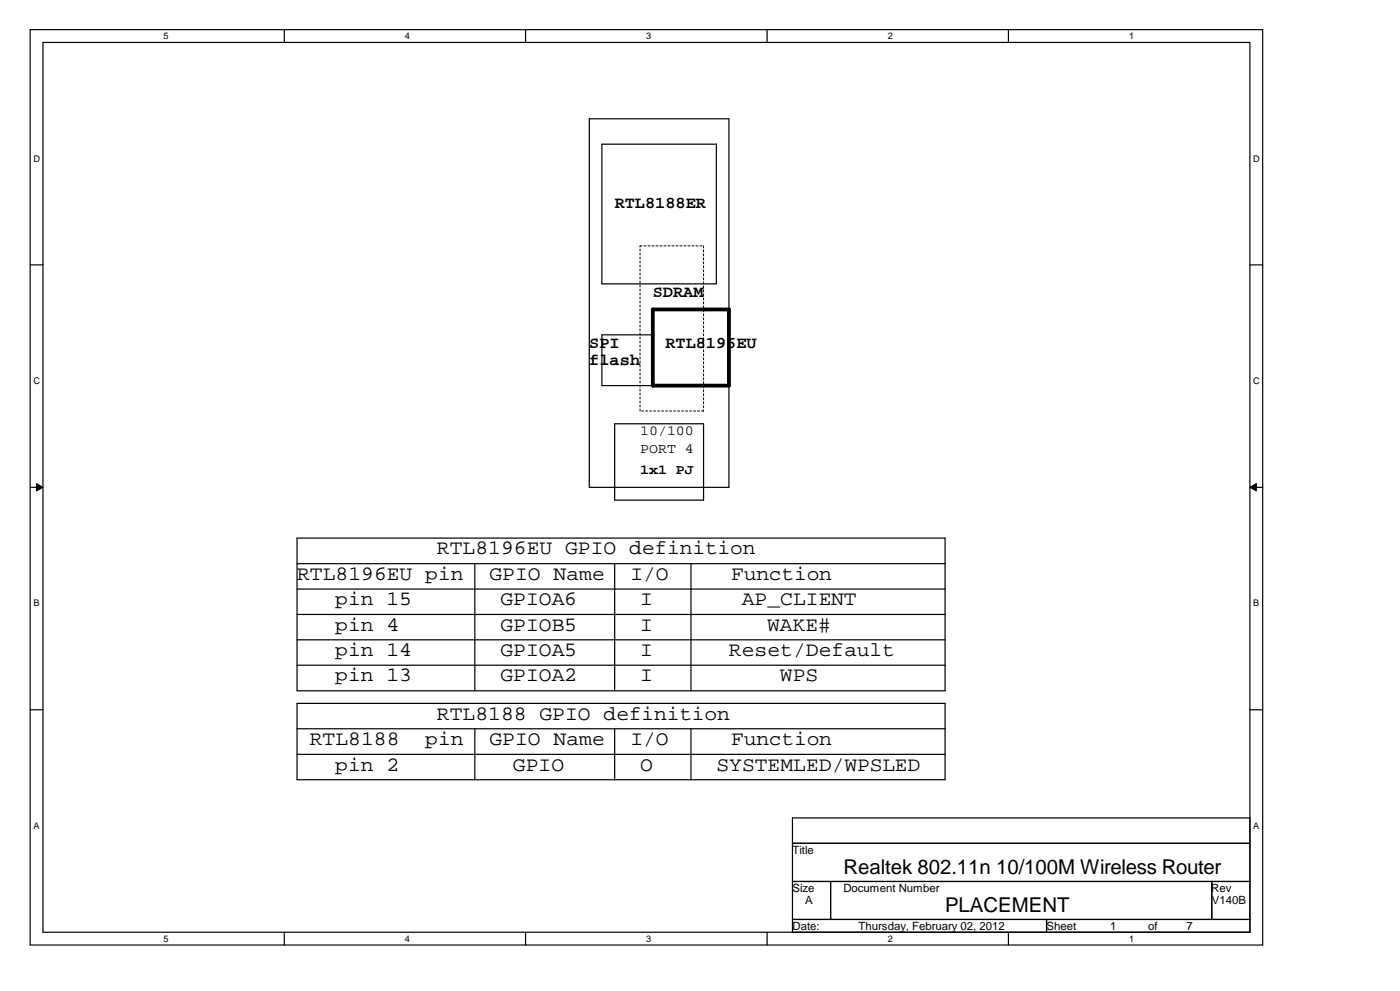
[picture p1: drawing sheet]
<svg xmlns="http://www.w3.org/2000/svg" width="297mm" height="210mm" viewBox="0 0 297 210" stroke-linecap="round" stroke-linejoin="round" font-family="sans-serif">
<defs><g id="words">
<g font-size="4.3">
<text x="92.6" y="117.4">RTL8196EU GPIO definition</text>
<text x="62.9" y="122.8">RTL8196EU pin</text>
<text x="103.7" y="122.8">GPIO Name</text>
<text x="133.6" y="122.8">I/O</text>
<text x="155" y="122.8">Function</text>
<text x="71" y="128.2">pin 15</text>
<text x="106" y="128.2">GPIOA6</text>
<text x="135.6" y="128.2">I</text>
<text x="157.2" y="128.2">AP_CLIENT</text>
<text x="71" y="133.6">pin 4</text>
<text x="106" y="133.6">GPIOB5</text>
<text x="135.6" y="133.6">I</text>
<text x="162.6" y="133.6">WAKE#</text>
<text x="71" y="139">pin 14</text>
<text x="106" y="139">GPIOA5</text>
<text x="135.6" y="139">I</text>
<text x="154.5" y="139">Reset/Default</text>
<text x="71" y="144.3">pin 13</text>
<text x="106" y="144.3">GPIOA2</text>
<text x="135.6" y="144.3">I</text>
<text x="165.3" y="144.3">WPS</text>
<text x="92.6" y="152.4">RTL8188 GPIO definition</text>
<text x="65.7" y="157.8">RTL8188</text>
<text x="90.1" y="157.8">pin</text>
<text x="103.7" y="157.8">GPIO Name</text>
<text x="133.6" y="157.8">I/O</text>
<text x="155" y="157.8">Function</text>
<text x="71" y="163.2">pin 2</text>
<text x="108.7" y="163.2">GPIO</text>
<text x="135.6" y="163.2">O</text>
<text x="151.8" y="163.2">SYSTEMLED/WPSLED</text>
<text x="178.7" y="185.2">Realtek 802.11n 10/100M Wireless Router</text>
<text x="200.3" y="193.3">PLACEMENT</text>
</g>
<g font-size="3.5">
<text x="130.3" y="44.1">RTL8188ER</text>
<text x="138.3" y="63">SDRAM</text>
<text x="124.9" y="73.8">SPI</text>
<text x="124.9" y="77.4">flash</text>
<text x="141" y="73.8">RTL8196EU</text>
</g>
<g font-size="3">
<text x="135.6" y="92.1">10/100</text>
<text x="135.6" y="95.9">PORT 4</text>
<text x="135.6" y="100.3">1x1 PJ</text>
</g>
<g font-size="2.4">
<text x="167.9" y="180.8">Title</text>
<text x="167.9" y="188.9">Size</text>
<text x="170.6" y="191.6">A</text>
<text x="178.7" y="188.9">Document Number</text>
<text x="256.7" y="188.9">Rev</text>
<text x="256.8" y="191.6">V140B</text>
<text x="167.9" y="196.9">Date:</text>
<text x="181.9" y="196.9">Thursday, February 02, 2012</text>
<text x="221.8" y="196.9">Sheet</text>
<text x="235.2" y="196.9">1</text>
<text x="243.3" y="196.9">of</text>
<text x="251.4" y="196.9">7</text>
</g>
<g font-size="1.9">
<text x="34.7" y="8.3">5</text>
<text x="85.8" y="8.3">4</text>
<text x="136.9" y="8.3">3</text>
<text x="188.1" y="8.3">2</text>
<text x="239.3" y="8.3">1</text>
<text x="7.1" y="34.2">D</text>
<text x="265.6" y="34.2">D</text>
<text x="7.1" y="81.3">C</text>
<text x="265.6" y="81.3">C</text>
<text x="7.1" y="128.5">B</text>
<text x="265.6" y="128.5">B</text>
<text x="7.1" y="175.6">A</text>
<text x="265.6" y="175.6">A</text>
<text x="34.7" y="199.4">5</text>
<text x="85.8" y="199.4">4</text>
<text x="136.9" y="199.4">3</text>
<text x="188.1" y="199.4">2</text>
<text x="239.3" y="199.4">1</text>
</g>
</g></defs>
<g fill="none" stroke="#000" stroke-width=".25">
<path d="M6.4 6.3h261.2v193.9h-261.2zM9.1 9h255.8v188.5h-255.8zM60.2 6.3v2.7M111.4 6.3v2.7M162.6 6.3v2.7M213.7 6.3v2.7M124.9 25.2h29.6v78h-29.6zM127.6 30.5h24.2v29.6h-24.2zM6.4 56.1h2.7M264.9 56.1h2.7M127.6 70.9h10.7v10.8h-10.7zM130.3 89.8h18.8v16.1h-18.8z"/>
<path d="M6.4 103.2h2.7M62.9 119.4h137.4M62.9 114h137.4v32.3h-137.4zM100.6 119.4v27M130.3 119.4v27M146.4 119.4v27M264.9 103.2h2.7M62.9 124.8h137.4M62.9 130.1h137.4M62.9 135.5h137.4M6.4 150.3h2.7M62.9 140.9h137.4"/>
<path d="M62.9 159.8h137.4M62.9 154.4h137.4M62.9 149h137.4v16.2h-137.4zM100.6 154.4v10.8M130.3 154.4v10.8M146.4 154.4v10.8M264.9 150.3h2.7M167.9 178.6h97M264.9 173.2h-97v24.3M60.2 197.5v2.7M111.4 197.5v2.7M162.6 197.5v2.7"/>
<path d="M167.9 186.7h97M167.9 194.7h97M176 186.7v8M213.7 197.5v2.7M221.8 194.7v2.8M256.8 186.7v8"/>
</g>
<g fill="#000" stroke="#000" stroke-width=".21">
<path d="M7.7 102.4l1.4 .8-1.4 .8z" fill-rule="evenodd"/>
<path d="M264.9 103.2l1.3-.8v1.6z" fill-rule="evenodd"/>
</g>
<path d="M138.3 65.5h16.2v16.2h-16.2z" fill="none" stroke="#000" stroke-width=".8"/>
<path d="M135.6 52.1h13.5M149.1 52.1v35M135.6 87.1v-35M149.1 87.1h-13.5" fill="none" stroke="#000" stroke-width=".21" stroke-dasharray=".4"/>
<use href="#words"/>
</svg>
